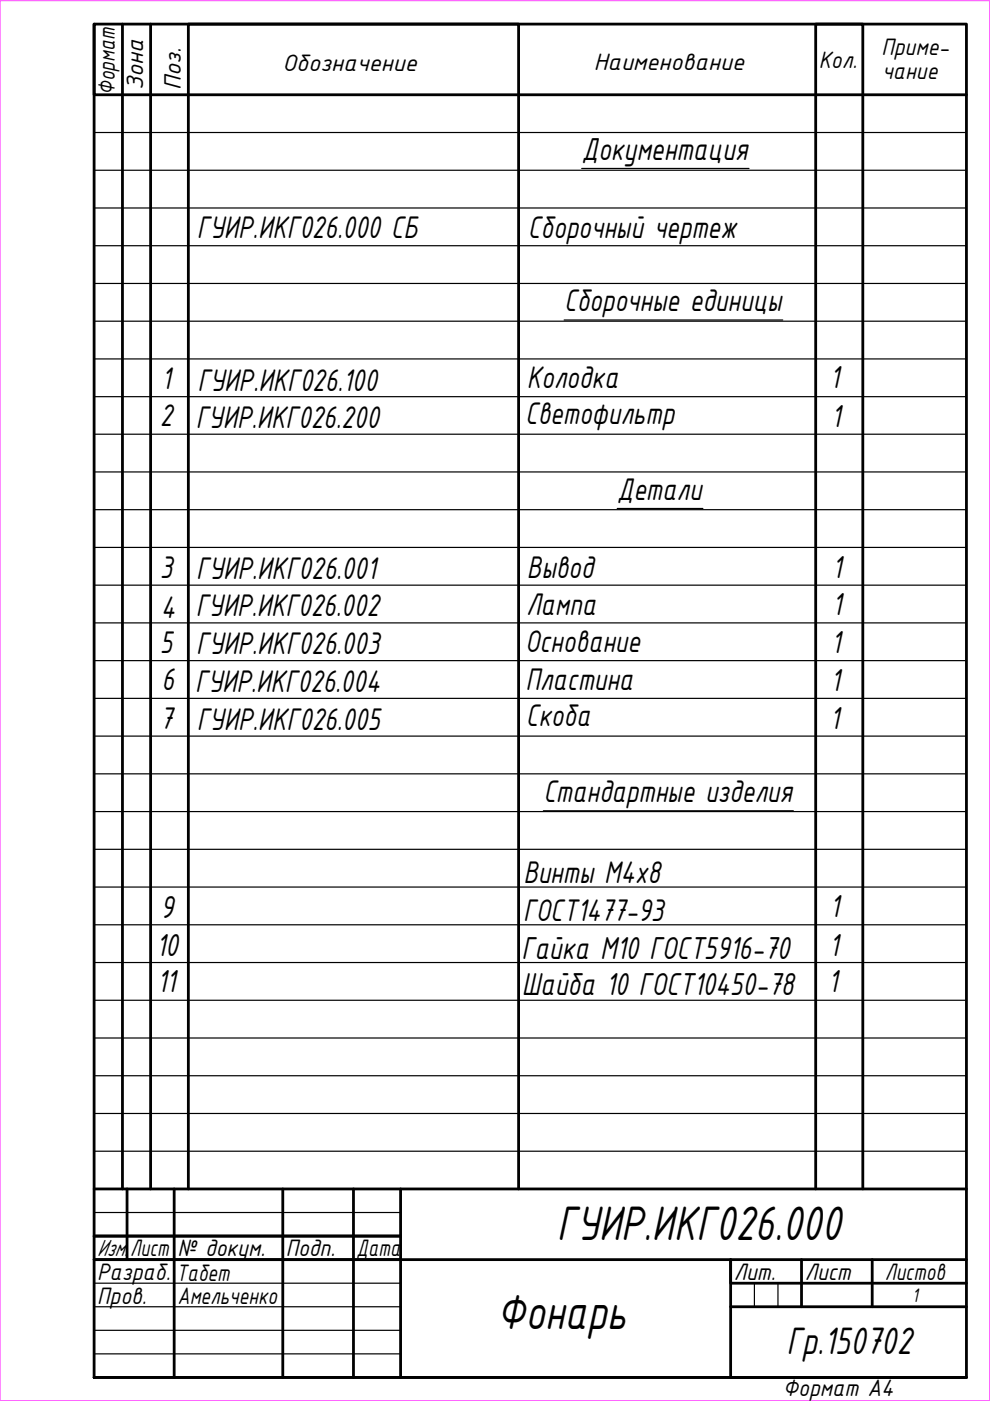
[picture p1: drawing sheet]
<svg xmlns="http://www.w3.org/2000/svg" width="210mm" height="297mm" viewBox="0 0 210 297" stroke-linecap="round" stroke-linejoin="round" font-family="sans-serif">
<defs><g id="words">
<text font-size="11.2" x="105.3" y="281.8">Фонарь</text>
<text font-size="11.1" x="118.1" y="263">ГУИР.ИКГ026.000</text>
<text font-size="8.7" x="166.8" y="287">Гр.150702</text>
<g font-size="7.2">
<text x="123.3" y="33.9">Документация</text>
<text x="175.9" y="82.4">1</text>
<text x="176.2" y="90.5">1</text>
<text x="176.5" y="122.5">1</text>
<text x="176.5" y="130.5">1</text>
<text x="176.2" y="138.4">1</text>
<text x="176.1" y="146.6">1</text>
<text x="176" y="154.6">1</text>
<text x="34" y="194.6">9</text>
<text x="176" y="194.4">1</text>
<text x="33.1" y="202.6">10</text>
<text x="110.6" y="203.4">Гайка М10 ГОСТ5916-70</text>
<text x="175.8" y="202.7">1</text>
<text x="33.3" y="210.4">11</text>
<text x="110.7" y="210.9">Шайба 10 ГОСТ10450-78</text>
<text x="175.6" y="210.3">1</text>
</g>
<g font-size="7.1">
<text x="41.8" y="50.5">ГУИР.ИКГ026.000 СБ</text>
<text x="111.9" y="50.4">Сборочный чертеж</text>
<text x="119.6" y="66">Сборочные единицы</text>
<text x="34.3" y="82.5">1</text>
<text x="41.8" y="82.9">ГУИР.ИКГ026.100</text>
<text x="111.7" y="82.2">Колодка</text>
<text x="111.4" y="89.9">Светофильтр</text>
<text x="33.9" y="90.3">2</text>
<text x="41.5" y="90.7">ГУИР.ИКГ026.200</text>
<text x="130.9" y="106">Детали</text>
<text x="33.9" y="122.6">3</text>
<text x="41.6" y="122.8">ГУИР.ИКГ026.001</text>
<text x="111.7" y="122.6">Вывод</text>
<text x="34.1" y="130.9">4</text>
<text x="41.5" y="130.6">ГУИР.ИКГ026.002</text>
<text x="111.6" y="130.3">Лампа</text>
<text x="33.9" y="138.5">5</text>
<text x="41.6" y="138.8">ГУИР.ИКГ026.003</text>
<text x="111.4" y="138.3">Основание</text>
<text x="34.3" y="146.2">6</text>
<text x="41.4" y="146.7">ГУИР.ИКГ026.004</text>
<text x="111.4" y="146.3">Пластина</text>
<text x="33.9" y="154.5">7</text>
<text x="41.7" y="154.8">ГУИР.ИКГ026.005</text>
<text x="111.5" y="153.9">Скоба</text>
<text x="115.2" y="170.1">Стандартные изделия</text>
<text x="111" y="187.1">Винты M4x8</text>
<text x="110.9" y="195.4">ГОСТ1477-93</text>
</g>
<g font-size="5.4">
<text x="186.9" y="11.7">Приме-</text>
<text x="59.9" y="15">Обозначение</text>
<text x="125.9" y="14.8">Наименование</text>
<text x="173.6" y="14.5">Кол.</text>
<text x="187" y="16.7">чание</text>
<text x="24.3" y="20.1" transform="rotate(-90 24.3 20.1)">Формат</text>
<text x="30.3" y="19" transform="rotate(-90 30.3 19)">Зона</text>
<text x="38.3" y="19" transform="rotate(-90 38.3 19)">Поз.</text>
<text x="20.6" y="266.3">Изм.</text>
<text x="27.6" y="266.3">Лист</text>
<text x="37.6" y="266.3">№ докум.</text>
<text x="60.6" y="266.3">Подп.</text>
<text x="75.6" y="266.3">Дата</text>
<text x="20.6" y="271.3">Разраб.</text>
<text x="37.4" y="271.7">Табет</text>
<text x="155.6" y="271.3">Лит.</text>
<text x="170.6" y="271.3">Лист</text>
<text x="187.6" y="271.3">Листов</text>
<text x="20.6" y="276.4">Пров.</text>
<text x="37.6" y="276.4">Амельченко</text>
<text x="166" y="296">Формат А4</text>
</g>
<text font-size="4.5" x="193.4" y="276">1</text>
</g></defs>
<!-- layer: 0 -->
<g fill="none" stroke="#000" stroke-width=".59">
<path d="M20 5.1h184.9v286.9h-184.9zM20 5.1v15h184.9M26 5.1v247M31.9 5.1v247M20 252.1h184.9M26.9 252.1v15M36.9 252.1v39.9M39.9 252.1v-247h70.1v247M60 252.1v39.9M74.9 252.1v39.9M84.9 252.1v39.9M172.9 252.1v-247h10v247"/>
<path d="M20 262.1h64.9M20 267.1h184.9M154.9 277.1h50M169.9 267.1v10M184.9 267.1v10M204.9 272.1h-50v-5v24.9h50h-184.9"/>
</g>
<g fill="none" stroke="#000" stroke-width=".25">
<path d="M20 28.1h184.9M20 36.1h184.9M123.3 35.7h35.5M20 44.1h184.9M20 52.1h184.9M20 60.1h184.9M20 68.1h184.9M20 76.1h184.9M119.6 67.8h46.4M20 84.1h184.9M20 92.1h184.9M20 100.1h184.9"/>
<path d="M20 108.1h184.9M20 116.1h184.9M130.9 107.8h18.1M20 124.1h184.9M20 132.1h184.9M20 140.1h184.9M20 148.1h184.9M20 156.1h184.9M20 164.1h184.9M20 172.1h184.9M115.2 171.9h53M20 180.1h184.9"/>
<path d="M20 188.1h184.9M20 196.1h184.9M20 204.1h184.9M20 212.1h184.9M20 220.1h184.9M20 228.1h184.9M20 236.1h184.9M20 257.1h64.9M20 244.1h184.9M20 277.1h64.9M20 272.1h64.9M159.9 272.1v5"/>
<path d="M164.9 272.1v5M20 282.1h64.9M20 287h64.9"/>
</g>
<path d="M0 .1h209.9v296.9h-209.9z" fill="none" stroke="#f0f" stroke-width=".25"/>
<use href="#words"/>
</svg>
